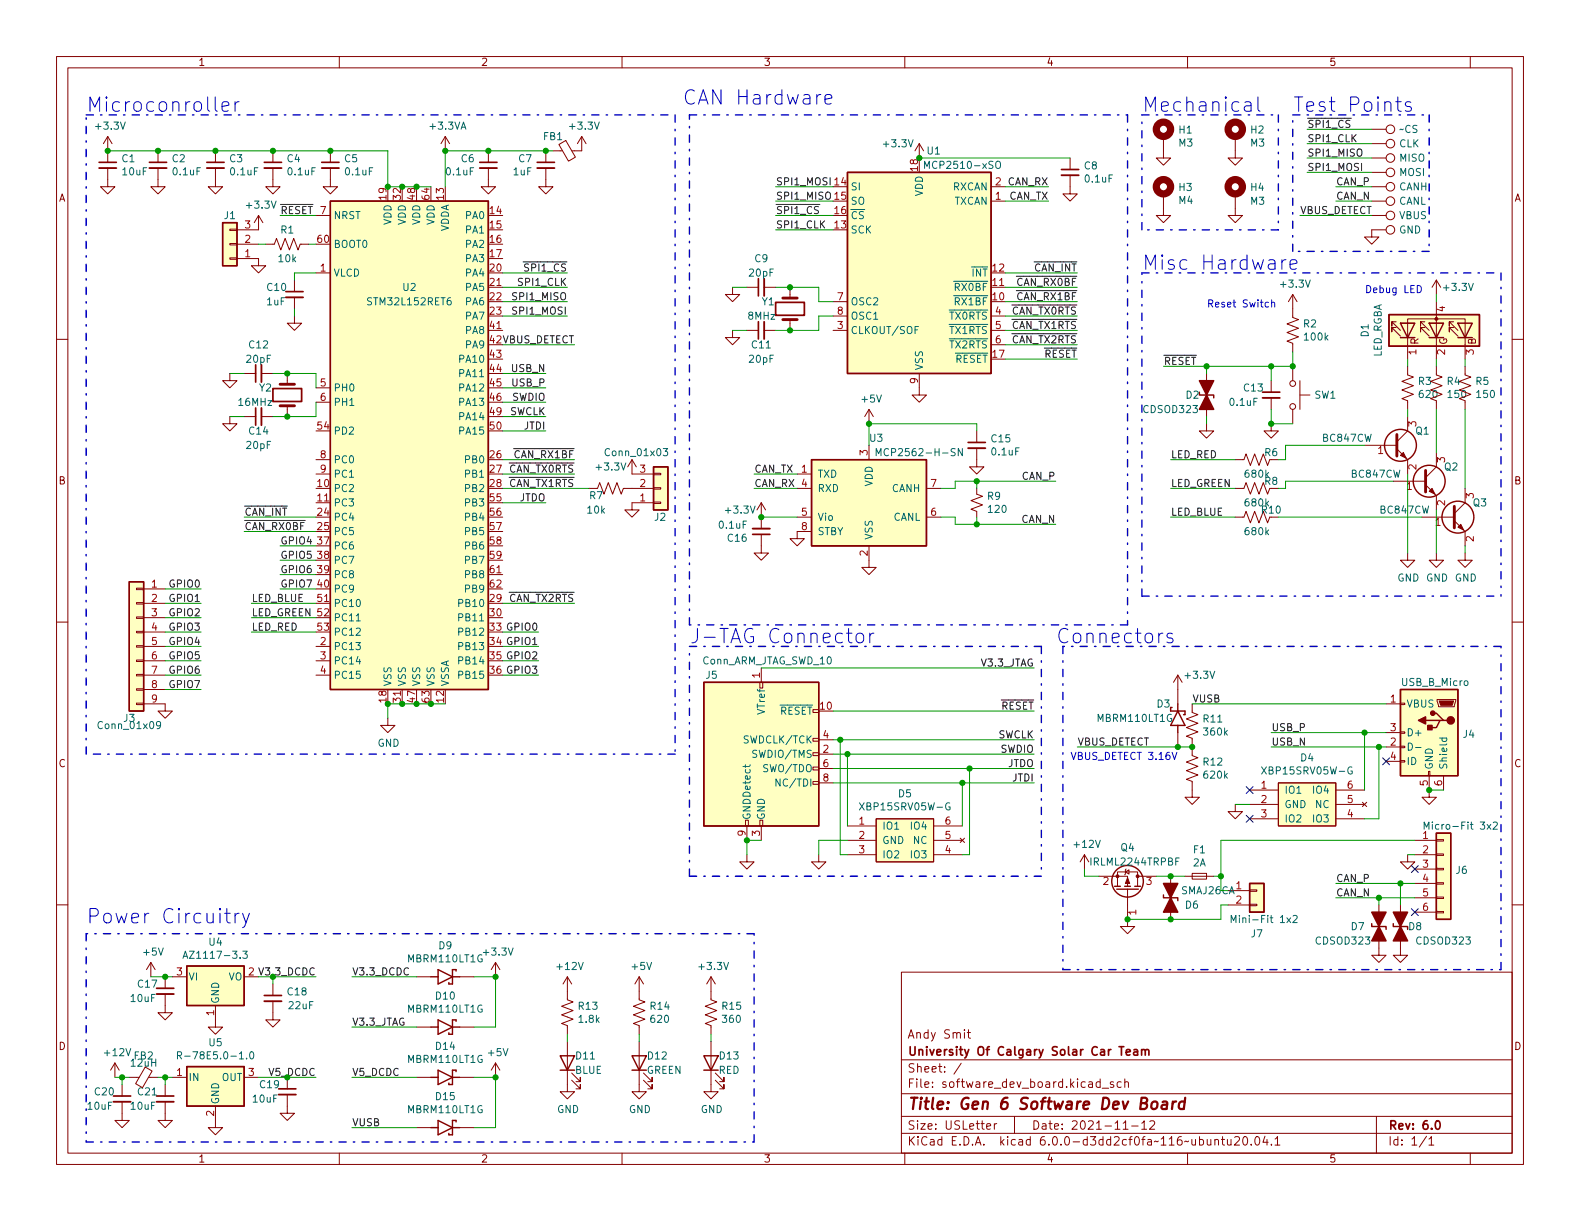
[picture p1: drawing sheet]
<svg xmlns="http://www.w3.org/2000/svg" width="279mm" height="216mm" viewBox="0 0 279 216" stroke-linecap="round" stroke-linejoin="round" font-family="sans-serif">
<defs><g id="words">
<g font-size="3.5" fill="#0000c2">
<text x="15.2" y="19.8">Microconroller</text>
<text x="120.6" y="18.5">CAN Hardware</text>
<text x="201.9" y="19.8">Mechanical</text>
<text x="228.6" y="19.8">Test Points</text>
<text x="201.9" y="47.7">Misc Hardware</text>
<text x="121.9" y="113.8">J-TAG Connector</text>
<text x="186.7" y="113.8">Connectors</text>
<text x="15.2" y="163.3">Power Circuitry</text>
</g>
<text font-size="2.8" fill="#840000" x="160.4" y="196.2">Title: Gen 6 Software Dev Board</text>
<g font-size="2.1" fill="#840000">
<text x="160.4" y="183.6">Andy Smit</text>
<text x="160.4" y="189.7">Sheet: /</text>
<text x="160.4" y="186.7">University Of Calgary Solar Car Team</text>
<text x="160.4" y="192.4">File: software_dev_board.kicad_sch</text>
<text x="160.4" y="202.5">KiCad E.D.A. kicad 6.0.0-d3dd2cf0fa~116~ubuntu20.04.1</text>
<text x="160.4" y="199.7">Size: USLetter</text>
<text x="182.4" y="199.7">Date: 2021-11-12</text>
<text x="245.4" y="199.7">Rev: 6.0</text>
<text x="245.4" y="202.5">Id: 1/1</text>
</g>
<g font-size="1.8" fill="#840000">
<text x="35" y="11.6">1</text>
<text x="85" y="11.6">2</text>
<text x="135" y="11.6">3</text>
<text x="185" y="11.6">4</text>
<text x="235" y="11.6">5</text>
<text x="10.3" y="35.6">A</text>
<text x="267.7" y="35.6">A</text>
<text x="250.8" y="61" transform="rotate(-90 250.8 61)">R</text>
<text x="255.9" y="61" transform="rotate(-90 255.9 61)">G</text>
<text x="261" y="61" transform="rotate(-90 261 61)">B</text>
<text x="10.3" y="85.7">B</text>
<text x="267.7" y="85.7">B</text>
<text x="10.3" y="135.6">C</text>
<text x="267.7" y="135.6">C</text>
<text x="10.3" y="185.7">D</text>
<text x="267.7" y="185.7">D</text>
<text x="35" y="205.6">1</text>
<text x="85" y="205.6">2</text>
<text x="135" y="205.6">3</text>
<text x="185" y="205.6">4</text>
<text x="235" y="205.6">5</text>
</g>
<g font-size="1.8" fill="#006464">
<text x="17.1" y="22.9">+3.3V</text>
<text x="76.1" y="22.9">+3.3VA</text>
<text x="100.9" y="22.9">+3.3V</text>
<text x="208.5" y="23.6">H1</text>
<text x="221.2" y="23.6">H2</text>
<text x="247.9" y="23.5">~CS</text>
<text x="21.6" y="28.7">C1</text>
<text x="30.5" y="28.7">C2</text>
<text x="40.6" y="28.7">C3</text>
<text x="50.8" y="28.7">C4</text>
<text x="60.9" y="28.7">C5</text>
<text x="81.6" y="28.7">C6</text>
<text x="91.7" y="28.7">C7</text>
<text x="96.1" y="24.8">FB1</text>
<text x="156.4" y="26">+3.3V</text>
<text x="164" y="27.3">U1</text>
<text x="164.2" y="29.8">MCP2510-xSO</text>
<text x="191.8" y="29.9">C8</text>
<text x="208.5" y="25.9">M3</text>
<text x="221.2" y="25.9">M3</text>
<text x="247.4" y="26">CLK</text>
<text x="247.5" y="28.6">MISO</text>
<text x="21.7" y="31">10uF</text>
<text x="30.7" y="31">0.1uF</text>
<text x="40.8" y="31">0.1uF</text>
<text x="51" y="31">0.1uF</text>
<text x="61.2" y="31">0.1uF</text>
<text x="79" y="31">0.1uF</text>
<text x="90.8" y="31">1uF</text>
<text x="150.4" y="33.7">SI</text>
<text x="163.2" y="34.7" transform="rotate(-90 163.2 34.7)">VDD</text>
<text x="168.5" y="33.7">RXCAN</text>
<text x="192" y="32.3">0.1uF</text>
<text x="208.5" y="33.8">H3</text>
<text x="221.2" y="33.8">H4</text>
<text x="247.4" y="33.7">CANH</text>
<text x="247.5" y="31.1">MOSI</text>
<text x="39.7" y="38.7">J1</text>
<text x="43.8" y="36.9">+3.3V</text>
<text x="49.7" y="41.3">R1</text>
<text x="58.9" y="38.7">NRST</text>
<text x="69.2" y="39.8" transform="rotate(-90 69.2 39.8)">VDD</text>
<text x="71.8" y="39.8" transform="rotate(-90 71.8 39.8)">VDD</text>
<text x="74.3" y="39.8" transform="rotate(-90 74.3 39.8)">VDD</text>
<text x="76.8" y="39.8" transform="rotate(-90 76.8 39.8)">VDD</text>
<text x="79.4" y="41.1" transform="rotate(-90 79.4 41.1)">VDDA</text>
<text x="82.4" y="38.7">PA0</text>
<text x="82.4" y="41.3">PA1</text>
<text x="150.4" y="41.3">SCK</text>
<text x="150.4" y="36.2">SO</text>
<text x="150.4" y="38.7">~{CS}</text>
<text x="168.7" y="36.2">TXCAN</text>
<text x="208.5" y="36.1">M4</text>
<text x="221.2" y="36.2">M3</text>
<text x="247.3" y="36.2">CANL</text>
<text x="247.4" y="41.3">GND</text>
<text x="247.4" y="38.7">VBUS</text>
<text x="49.3" y="46.4">10k</text>
<text x="58.9" y="43.8">BOOT0</text>
<text x="82.4" y="43.8">PA2</text>
<text x="82.4" y="46.4">PA3</text>
<text x="133.5" y="46.4">C9</text>
<text x="47.2" y="54">1uF</text>
<text x="47.3" y="51.4">C10</text>
<text x="58.9" y="48.9">VLCD</text>
<text x="65.3" y="54">STM32L152RET6</text>
<text x="71.3" y="51.4">U2</text>
<text x="82.4" y="48.9">PA4</text>
<text x="82.4" y="51.4">PA5</text>
<text x="82.4" y="54">PA6</text>
<text x="132.6" y="48.9">20pF</text>
<text x="134.8" y="54">Y1</text>
<text x="150.4" y="54">OSC2</text>
<text x="167.6" y="54">~{RX1BF}</text>
<text x="167.6" y="51.4">~{RX0BF}</text>
<text x="170.5" y="48.9">~{INT}</text>
<text x="226.6" y="50.9">+3.3V</text>
<text x="255.5" y="51.4">+3.3V</text>
<text x="82.4" y="56.5">PA7</text>
<text x="82.4" y="59.1">PA8</text>
<text x="132.4" y="56.5">8MHz</text>
<text x="150.4" y="59.1">CLKOUT/SOF</text>
<text x="150.4" y="56.5">OSC1</text>
<text x="166.6" y="56.5">~{TX0RTS}</text>
<text x="166.6" y="59.1">~{TX1RTS}</text>
<text x="230.5" y="57.9">R2</text>
<text x="242" y="59.6" transform="rotate(-90 242 59.6)">D1</text>
<text x="43.7" y="64.1">20pF</text>
<text x="44.1" y="61.6">C12</text>
<text x="81.4" y="64.1">PA10</text>
<text x="82.4" y="61.6">PA9</text>
<text x="132.6" y="64.1">20pF</text>
<text x="133" y="61.6">C11</text>
<text x="163.2" y="65.5" transform="rotate(-90 163.2 65.5)">VSS</text>
<text x="166.6" y="61.6">~{TX2RTS}</text>
<text x="167.5" y="64.1">~{RESET}</text>
<text x="230.8" y="60.2">100k</text>
<text x="244.3" y="63.3" transform="rotate(-90 244.3 63.3)">LED_RGBA</text>
<text x="42.3" y="71.8">16MHz</text>
<text x="45.9" y="69.2">Y2</text>
<text x="58.9" y="69.2">PH0</text>
<text x="58.9" y="71.8">PH1</text>
<text x="81.4" y="66.7">PA11</text>
<text x="81.4" y="69.2">PA12</text>
<text x="81.4" y="71.8">PA13</text>
<text x="152.5" y="71.2">+5V</text>
<text x="209.7" y="70.5">D2</text>
<text x="217.6" y="71.8">0.1uF</text>
<text x="220" y="69.2">C13</text>
<text x="232.5" y="70.5">SW1</text>
<text x="250.8" y="68">R3</text>
<text x="251.1" y="70.4">620</text>
<text x="255.9" y="68">R4</text>
<text x="256.1" y="70.4">150</text>
<text x="261" y="68">R5</text>
<text x="261.2" y="70.4">150</text>
<text x="44.1" y="76.8">C14</text>
<text x="58.9" y="76.8">PD2</text>
<text x="81.4" y="74.3">PA14</text>
<text x="81.4" y="76.8">PA15</text>
<text x="202.3" y="73">CDSOD323</text>
<text x="250.4" y="76.8">Q1</text>
<text x="43.7" y="79.4">20pF</text>
<text x="58.9" y="81.9">PC0</text>
<text x="82.4" y="81.9">PB0</text>
<text x="105.6" y="83.2">+3.3V</text>
<text x="107.3" y="80.6">Conn_01x03</text>
<text x="153.8" y="78.1">U3</text>
<text x="156.2" y="80.6">MCP2562-H-SN</text>
<text x="175.4" y="78.2">C15</text>
<text x="175.5" y="80.5">0.1uF</text>
<text x="223.7" y="80.6">R6</text>
<text x="234" y="78.1">BC847CW</text>
<text x="255.4" y="83.2">Q2</text>
<text x="58.9" y="87">PC2</text>
<text x="58.9" y="89.5">PC3</text>
<text x="58.9" y="84.5">PC1</text>
<text x="82.4" y="84.5">PB1</text>
<text x="82.4" y="87">PB2</text>
<text x="82.4" y="89.5">PB3</text>
<text x="104.3" y="88.3">R7</text>
<text x="144.5" y="84.5">TXD</text>
<text x="144.5" y="87">RXD</text>
<text x="154.3" y="86" transform="rotate(-90 154.3 86)">VDD</text>
<text x="157.7" y="87">CANH</text>
<text x="174.6" y="88.4">R9</text>
<text x="220.3" y="89.5">680k</text>
<text x="220.3" y="84.5">680k</text>
<text x="223.7" y="85.7">R8</text>
<text x="239.1" y="84.5">BC847CW</text>
<text x="260.5" y="89.5">Q3</text>
<text x="58.9" y="92.1">PC4</text>
<text x="58.9" y="94.6">PC5</text>
<text x="82.4" y="92.1">PB4</text>
<text x="82.4" y="94.6">PB5</text>
<text x="103.9" y="90.8">10k</text>
<text x="115.8" y="92.1">J2</text>
<text x="127.3" y="93.5">0.1uF</text>
<text x="128.5" y="90.8">+3.3V</text>
<text x="128.7" y="95.8">C16</text>
<text x="144.5" y="92.1">Vio</text>
<text x="144.5" y="94.6">STBY</text>
<text x="154.3" y="95.5" transform="rotate(-90 154.3 95.5)">VSS</text>
<text x="157.9" y="92.1">CANL</text>
<text x="174.9" y="90.7">120</text>
<text x="220.3" y="94.6">680k</text>
<text x="223.2" y="90.8">R10</text>
<text x="244.1" y="90.8">BC847CW</text>
<text x="58.9" y="97.2">PC6</text>
<text x="58.9" y="99.7">PC7</text>
<text x="82.4" y="97.2">PB6</text>
<text x="82.4" y="99.7">PB7</text>
<text x="58.9" y="102.2">PC8</text>
<text x="58.9" y="104.8">PC9</text>
<text x="58.9" y="107.3">PC10</text>
<text x="81.4" y="107.3">PB10</text>
<text x="82.4" y="102.2">PB8</text>
<text x="82.4" y="104.8">PB9</text>
<text x="247.1" y="102.8">GND GND GND</text>
<text x="58.9" y="109.9">PC11</text>
<text x="58.9" y="112.4">PC12</text>
<text x="81.4" y="109.9">PB11</text>
<text x="81.4" y="112.4">PB12</text>
<text x="58.9" y="114.9">PC13</text>
<text x="58.9" y="117.5">PC14</text>
<text x="81.4" y="114.9">PB13</text>
<text x="81.4" y="117.5">PB14</text>
<text x="124.1" y="117.5">Conn_ARM_JTAG_SWD_10</text>
<text x="58.9" y="120">PC15</text>
<text x="69.2" y="121.4" transform="rotate(-90 69.2 121.4)">VSS</text>
<text x="71.8" y="121.4" transform="rotate(-90 71.8 121.4)">VSS</text>
<text x="74.3" y="121.4" transform="rotate(-90 74.3 121.4)">VSS</text>
<text x="76.8" y="121.4" transform="rotate(-90 76.8 121.4)">VSS</text>
<text x="79.4" y="121.4" transform="rotate(-90 79.4 121.4)">VSSA</text>
<text x="81.4" y="120">PB15</text>
<text x="124.8" y="120">J5</text>
<text x="204.6" y="125.1">D3</text>
<text x="209.8" y="120">+3.3V</text>
<text x="247.9" y="121.3">USB_B_Micro</text>
<text x="248.7" y="125.1">VBUS</text>
<text x="17.7" y="128.9">Conn_01x09</text>
<text x="21.9" y="127.6">J3</text>
<text x="131.9" y="131.4">SWDCLK/TCK</text>
<text x="135.3" y="126.2" transform="rotate(-90 135.3 126.2)">VTref</text>
<text x="136.5" y="126.4">~{RESET}</text>
<text x="194.2" y="127.6">MBRM110LT1G</text>
<text x="212.8" y="127.7">R11</text>
<text x="213" y="130">360k</text>
<text x="248.7" y="130.2">D+</text>
<text x="258.8" y="130.5">J4</text>
<text x="66.7" y="132">GND</text>
<text x="133.5" y="134">SWDIO/TMS</text>
<text x="135.3" y="136.5">SWO/TDO</text>
<text x="212.8" y="135.4">R12</text>
<text x="213" y="137.7">620k</text>
<text x="223.7" y="136.9">XBP15SRV05W-G</text>
<text x="230" y="134.6">D4</text>
<text x="248.7" y="135.3">ID</text>
<text x="253.4" y="136.1" transform="rotate(-90 253.4 136.1)">GND</text>
<text x="255.9" y="136.1" transform="rotate(-90 255.9 136.1)">Shield</text>
<text x="137.9" y="139.1">NC/TDI</text>
<text x="152.6" y="143.3">XBP15SRV05W-G</text>
<text x="158.9" y="141">D5</text>
<text x="227.1" y="140.3">IO1</text>
<text x="227.1" y="142.9">GND</text>
<text x="232.4" y="140.3">IO4</text>
<text x="232.6" y="142.9">NC</text>
<text x="132.7" y="145" transform="rotate(-90 132.7 145)">GNDDetect</text>
<text x="135.3" y="145" transform="rotate(-90 135.3 145)">GND</text>
<text x="156" y="146.7">IO1</text>
<text x="156" y="149.2">GND</text>
<text x="161.2" y="146.7">IO4</text>
<text x="161.5" y="149.2">NC</text>
<text x="190.1" y="149.9">+12V</text>
<text x="227.1" y="145.4">IO2</text>
<text x="232.4" y="145.4">IO3</text>
<text x="252.8" y="146.7">Micro-Fit 3x2</text>
<text x="156" y="151.8">IO2</text>
<text x="161.2" y="151.8">IO3</text>
<text x="193" y="153">IRLML2244TRPBF</text>
<text x="198.2" y="150.5">Q4</text>
<text x="211" y="153.2">2A</text>
<text x="211.1" y="150.9">F1</text>
<text x="257.5" y="154.5">J6</text>
<text x="209.6" y="160.7">D6</text>
<text x="37" y="167.2">U4</text>
<text x="77.6" y="167.8">D9</text>
<text x="218.7" y="163.2">Mini-Fit 1x2</text>
<text x="221.3" y="165.7">J7</text>
<text x="232.8" y="167">CDSOD323</text>
<text x="238.9" y="164.5">D7</text>
<text x="249.1" y="164.5">D8</text>
<text x="250.6" y="167">CDSOD323</text>
<text x="25.5" y="169">+5V</text>
<text x="33.3" y="173.4">VI</text>
<text x="33.4" y="169.5">AZ1117-3.3</text>
<text x="40.4" y="173.4">VO</text>
<text x="72.3" y="170.2">MBRM110LT1G</text>
<text x="85.7" y="169">+3.3V</text>
<text x="98.6" y="171.5">+12V</text>
<text x="111.8" y="171.5">+5V</text>
<text x="123.8" y="171.5">+3.3V</text>
<text x="23.2" y="177.2">10uF</text>
<text x="24.4" y="174.6">C17</text>
<text x="38.7" y="177.5" transform="rotate(-90 38.7 177.5)">GND</text>
<text x="50.9" y="176">C18</text>
<text x="51.1" y="178.4">22uF</text>
<text x="72.3" y="179">MBRM110LT1G</text>
<text x="77.1" y="176.7">D10</text>
<text x="102.4" y="178.5">R13</text>
<text x="115.1" y="178.5">R14</text>
<text x="127.8" y="178.5">R15</text>
<text x="37" y="185">U5</text>
<text x="77.1" y="185.6">D14</text>
<text x="102.4" y="180.8">1.8k</text>
<text x="115.2" y="180.8">620</text>
<text x="127.9" y="180.8">360</text>
<text x="18.6" y="186.7">+12V</text>
<text x="23.2" y="188.6">12uH</text>
<text x="23.7" y="187.3">FB2</text>
<text x="32.8" y="187.3">R-78E5.0-1.0</text>
<text x="33.3" y="191.1">IN</text>
<text x="39.2" y="191.1">OUT</text>
<text x="72.3" y="187.9">MBRM110LT1G</text>
<text x="86.4" y="186.7">+5V</text>
<text x="101.7" y="189.9">BLUE</text>
<text x="101.9" y="187.3">D11</text>
<text x="114.3" y="189.9">GREEN</text>
<text x="114.6" y="187.3">D12</text>
<text x="127.1" y="189.9">RED</text>
<text x="127.3" y="187.3">D13</text>
<text x="15.6" y="196.2">10uF</text>
<text x="16.8" y="193.7">C20</text>
<text x="23.2" y="196.2">10uF</text>
<text x="24.4" y="193.7">C21</text>
<text x="38.7" y="195.3" transform="rotate(-90 38.7 195.3)">GND</text>
<text x="44.8" y="194.9">10uF</text>
<text x="46" y="192.4">C19</text>
<text x="72.3" y="196.8">MBRM110LT1G</text>
<text x="77.1" y="194.5">D15</text>
<text x="98.5" y="196.8">GND</text>
<text x="111.2" y="196.8">GND</text>
<text x="123.9" y="196.8">GND</text>
</g>
<g font-size="1.8" fill="#0f0f0f">
<text x="231.1" y="22.6">~{SPI1_CS}</text>
<text x="231.1" y="25.1">SPI1_CLK</text>
<text x="231.1" y="27.7">SPI1_MISO</text>
<text x="137.2" y="32.8">SPI1_MOSI 14</text>
<text x="137.2" y="35.3">SPI1_MISO 15</text>
<text x="176" y="32.8">2 CAN_RX</text>
<text x="178.3" y="35.3">CAN_TX</text>
<text x="231.1" y="30.2">SPI1_MOSI</text>
<text x="236.2" y="32.8">CAN_P</text>
<text x="236.2" y="35.3">CAN_N</text>
<text x="49.5" y="37.8">~{RESET}</text>
<text x="137.2" y="37.8">~{SPI1_CS} 16</text>
<text x="137.2" y="40.4">SPI1_CLK</text>
<text x="229.9" y="37.8">VBUS_DETECT</text>
<text x="91.7" y="48">~{SPI1_CS}</text>
<text x="181.5" y="48">~{CAN_INT}</text>
<text x="91" y="53.1">SPI1_MISO</text>
<text x="91.9" y="50.5">SPI1_CLK</text>
<text x="175.5" y="53.1">10 ~{CAN_RX1BF}</text>
<text x="175.5" y="50.5">11 ~{CAN_RX0BF}</text>
<text x="91" y="55.6">SPI1_MOSI</text>
<text x="176" y="55.6">4 ~{CAN_TX0RTS}</text>
<text x="176" y="58.2">5 ~{CAN_TX1RTS}</text>
<text x="86.6" y="60.7">42VBUS_DETECT</text>
<text x="90.5" y="65.8">USB_N</text>
<text x="176" y="60.7">6 ~{CAN_TX2RTS}</text>
<text x="183.2" y="63.2">~{RESET}</text>
<text x="90.5" y="70.9">SWDIO</text>
<text x="90.6" y="68.3">USB_P</text>
<text x="90" y="73.4">SWCLK</text>
<text x="92.7" y="75.9">JTDI</text>
<text x="86.6" y="81">26 ~{CAN_RX1BF}</text>
<text x="86.6" y="83.6">27~{CAN_TX0RTS}</text>
<text x="133.3" y="83.6">CAN_TX</text>
<text x="207" y="81">LED_RED</text>
<text x="86.6" y="86.1">28~{CAN_TX1RTS}</text>
<text x="91.8" y="88.6">JTDO</text>
<text x="133.3" y="86.1">CAN_RX 4</text>
<text x="180.7" y="84.8">CAN_P</text>
<text x="207" y="86.1">LED_GREEN</text>
<text x="43.2" y="93.7">~{CAN_RX0BF} 25</text>
<text x="43.2" y="91.2">~{CAN_INT}</text>
<text x="180.6" y="92.4">CAN_N</text>
<text x="207" y="91.2">LED_BLUE</text>
<text x="49.5" y="96.3">GPIO4</text>
<text x="49.5" y="101.3">GPIO6</text>
<text x="49.5" y="98.8">GPIO5</text>
<text x="30.2" y="106.4">GPIO1</text>
<text x="30.2" y="103.9">GPIO0</text>
<text x="44.4" y="106.4">LED_BLUE</text>
<text x="49.5" y="103.9">GPIO7</text>
<text x="86.6" y="106.4">29~{CAN_TX2RTS}</text>
<text x="30.2" y="109">GPIO2</text>
<text x="30.2" y="111.5">GPIO3</text>
<text x="44.4" y="109">LED_GREEN 52</text>
<text x="44.4" y="111.5">LED_RED</text>
<text x="86.6" y="111.5">33 GPIO0</text>
<text x="30.2" y="119.1">GPIO6</text>
<text x="30.2" y="116.6">GPIO5</text>
<text x="30.2" y="114">GPIO4</text>
<text x="86.6" y="114">34 GPIO1</text>
<text x="86.6" y="116.6">35 GPIO2</text>
<text x="86.6" y="119.1">36 GPIO3</text>
<text x="173.5" y="117.8">V3.3_JTAG</text>
<text x="30.2" y="121.7">GPIO7</text>
<text x="175.6" y="125.5">~{RESET}</text>
<text x="210.8" y="124.2">VUSB</text>
<text x="176.4" y="130.5">SWCLK</text>
<text x="190.5" y="131.8">VBUS_DETECT</text>
<text x="224.8" y="131.8">USB_N</text>
<text x="224.8" y="129.3">USB_P</text>
<text x="176.9" y="133.1">SWDIO</text>
<text x="178.2" y="135.6">JTDO</text>
<text x="179" y="138.2">JTDI</text>
<text x="236.2" y="155.9">CAN_P</text>
<text x="236.2" y="158.5">CAN_N</text>
<text x="62.2" y="172.5">V3.3_DCDC</text>
<text x="62.2" y="181.3">V3.3_JTAG</text>
<text x="62.2" y="190.2">V5_DCDC</text>
<text x="62.2" y="199.1">VUSB</text>
</g>
<g font-size="1.8" fill="#a90000">
<text x="68.3" y="35.3" transform="rotate(-90 68.3 35.3)">19</text>
<text x="70.9" y="35.3" transform="rotate(-90 70.9 35.3)">32</text>
<text x="73.4" y="35.3" transform="rotate(-90 73.4 35.3)">48</text>
<text x="75.9" y="35.3" transform="rotate(-90 75.9 35.3)">64</text>
<text x="78.5" y="35.3" transform="rotate(-90 78.5 35.3)">13</text>
<text x="162.3" y="30.2" transform="rotate(-90 162.3 30.2)">18</text>
<text x="176" y="35.3">1</text>
<text x="43.3" y="40.4">3</text>
<text x="56.7" y="37.8">7</text>
<text x="86.6" y="37.8">14</text>
<text x="86.6" y="40.4">15</text>
<text x="147.6" y="40.4">13</text>
<text x="43.3" y="45.5">1</text>
<text x="43.3" y="42.9">2</text>
<text x="56.2" y="42.9">60</text>
<text x="86.6" y="42.9">16</text>
<text x="86.6" y="45.5">17</text>
<text x="56.7" y="48">1</text>
<text x="86.6" y="48">20</text>
<text x="86.6" y="50.5">21</text>
<text x="86.6" y="53.1">22</text>
<text x="148.1" y="53.1">7</text>
<text x="175.5" y="48">12</text>
<text x="86.6" y="55.6">23</text>
<text x="86.6" y="58.2">41</text>
<text x="148.1" y="58.2">3</text>
<text x="148.1" y="55.6">8</text>
<text x="255.5" y="55.1" transform="rotate(-90 255.5 55.1)">4</text>
<text x="86.6" y="63.2">43</text>
<text x="86.6" y="65.8">44</text>
<text x="175.5" y="63.2">17</text>
<text x="250.4" y="62.7" transform="rotate(-90 250.4 62.7)">1</text>
<text x="255.5" y="62.7" transform="rotate(-90 255.5 62.7)">2</text>
<text x="260.6" y="62.7" transform="rotate(-90 260.6 62.7)">3</text>
<text x="56.7" y="68.3">5</text>
<text x="56.7" y="70.9">6</text>
<text x="86.6" y="68.3">45</text>
<text x="86.6" y="70.9">46</text>
<text x="162.3" y="67.8" transform="rotate(-90 162.3 67.8)">9</text>
<text x="56.2" y="75.9">54</text>
<text x="86.6" y="73.4">49</text>
<text x="86.6" y="75.9">50</text>
<text x="250.4" y="75.4" transform="rotate(-90 250.4 75.4)">3</text>
<text x="56.7" y="81">8</text>
<text x="56.7" y="83.6">9</text>
<text x="113.2" y="83.6">3</text>
<text x="141.7" y="83.6">1</text>
<text x="153.4" y="80.5" transform="rotate(-90 153.4 80.5)">3</text>
<text x="243.7" y="80.3">1</text>
<text x="250.4" y="83" transform="rotate(-90 250.4 83)">2</text>
<text x="255.5" y="81.8" transform="rotate(-90 255.5 81.8)">3</text>
<text x="56.2" y="86.1">10</text>
<text x="56.2" y="88.6">11</text>
<text x="86.6" y="88.6">55</text>
<text x="113.2" y="88.6">1</text>
<text x="113.2" y="86.1">2</text>
<text x="164.6" y="86.1">7</text>
<text x="248.7" y="86.6">1</text>
<text x="255.5" y="89.4" transform="rotate(-90 255.5 89.4)">2</text>
<text x="260.6" y="88.1" transform="rotate(-90 260.6 88.1)">3</text>
<text x="56.2" y="91.2">24</text>
<text x="86.6" y="91.2">56</text>
<text x="86.6" y="93.7">57</text>
<text x="141.7" y="91.2">5</text>
<text x="141.7" y="93.7">8</text>
<text x="164.6" y="91.2">6</text>
<text x="253.8" y="93">1</text>
<text x="260.6" y="95.7" transform="rotate(-90 260.6 95.7)">2</text>
<text x="56.2" y="96.3">37</text>
<text x="56.2" y="98.8">38</text>
<text x="56.2" y="101.3">39</text>
<text x="86.6" y="96.3">58</text>
<text x="86.6" y="98.8">59</text>
<text x="86.6" y="101.3">61</text>
<text x="153.4" y="98.3" transform="rotate(-90 153.4 98.3)">2</text>
<text x="26.8" y="103.9">1</text>
<text x="26.8" y="106.4">2</text>
<text x="56.2" y="103.9">40</text>
<text x="56.2" y="106.4">51</text>
<text x="86.6" y="103.9">62</text>
<text x="26.8" y="109">3</text>
<text x="26.8" y="111.5">4</text>
<text x="56.2" y="111.5">53</text>
<text x="86.6" y="109">30</text>
<text x="26.8" y="114">5</text>
<text x="26.8" y="116.6">6</text>
<text x="26.8" y="119.1">7</text>
<text x="56.7" y="114">2</text>
<text x="56.7" y="116.6">3</text>
<text x="56.7" y="119.1">4</text>
<text x="134.4" y="119.9" transform="rotate(-90 134.4 119.9)">1</text>
<text x="26.8" y="121.7">8</text>
<text x="26.8" y="124.2">9</text>
<text x="68.3" y="124.2" transform="rotate(-90 68.3 124.2)">18</text>
<text x="70.9" y="124.2" transform="rotate(-90 70.9 124.2)">31</text>
<text x="73.4" y="124.2" transform="rotate(-90 73.4 124.2)">47</text>
<text x="75.9" y="124.2" transform="rotate(-90 75.9 124.2)">63</text>
<text x="78.5" y="124.2" transform="rotate(-90 78.5 124.2)">12</text>
<text x="145.1" y="125.5">10</text>
<text x="245.9" y="124.2">1</text>
<text x="145.6" y="130.6">4</text>
<text x="245.9" y="131.8">2</text>
<text x="245.9" y="129.3">3</text>
<text x="145.6" y="133.1">2</text>
<text x="145.6" y="135.6">6</text>
<text x="245.9" y="134.4">4</text>
<text x="145.6" y="138.2">8</text>
<text x="223" y="139.4">1</text>
<text x="223" y="142">2</text>
<text x="238.3" y="142">5</text>
<text x="238.3" y="139.4">6</text>
<text x="252.5" y="138.9" transform="rotate(-90 252.5 138.9)">5</text>
<text x="255" y="138.9" transform="rotate(-90 255 138.9)">6</text>
<text x="131.8" y="147.8" transform="rotate(-90 131.8 147.8)">9</text>
<text x="134.4" y="147.8" transform="rotate(-90 134.4 147.8)">3</text>
<text x="151.9" y="145.8">1</text>
<text x="151.9" y="148.3">2</text>
<text x="167.1" y="148.3">5</text>
<text x="167.1" y="145.8">6</text>
<text x="223" y="144.5">3</text>
<text x="238.3" y="144.5">4</text>
<text x="251.6" y="148.3">1</text>
<text x="151.9" y="150.9">3</text>
<text x="167.1" y="150.9">4</text>
<text x="251.6" y="150.9">2</text>
<text x="251.6" y="153.4">3</text>
<text x="251.6" y="156">4</text>
<text x="195.1" y="156.5">2</text>
<text x="200.9" y="161.8" transform="rotate(-90 200.9 161.8)">1</text>
<text x="202.7" y="156.5">3</text>
<text x="218.6" y="157.2">1</text>
<text x="218.6" y="159.8">2</text>
<text x="251.6" y="158.5">5</text>
<text x="251.6" y="161">6</text>
<text x="31.3" y="172.5">3</text>
<text x="37.8" y="179.6" transform="rotate(-90 37.8 179.6)">1</text>
<text x="31.3" y="190.2">1</text>
<text x="44" y="190.2">3</text>
<text x="37.8" y="197.3" transform="rotate(-90 37.8 197.3)">2</text>
</g>
<g font-size="1.8" fill="#0000c2">
<text x="241.3" y="51.8">Debug LED</text>
<text x="213.4" y="54.3">Reset Switch</text>
<text x="189.2" y="134.4">VBUS_DETECT 3.16V</text>
</g>
<g font-size="1.8" fill="#009600">
<text x="205.7" y="64.5">~{RESET}</text>
<text x="208.9" y="158.1">SMAJ26CA</text>
<text x="44" y="172.5">2 V3.3_DCDC</text>
<text x="47.6" y="190.2">V5_DCDC</text>
</g>
</g></defs>
<g fill="none" stroke="#840000" stroke-width=".18">
<path d="M10 10h259.4v195.9h-259.4zM12 12h255.4v191.9h-255.4zM60 10v2M110 10v2M160 10v2M210 10v2M260 10v2M19 29.7v3.3h1.3l-1.3 1.3-1.2-1.3h1.2M19 24.1l-.7 1.3M19 24.1v4.6M19 24.1l.8 1.3M27.9 29.7v3.3h1.3l-1.3 1.3-1.2-1.3h1.2"/>
<path d="M27.9 26.7v2M38.1 29.7v3.3h1.3l-1.3 1.3-1.3-1.3h1.3M38.1 26.7v2M45.7 38.1v2.5h-3.8M45.7 38.1l-.7 1.3M45.7 38.1l.8 1.3M48.3 29.7v3.3h1.2l-1.2 1.3-1.3-1.3h1.3M48.3 26.7v2M55.9 38.1h2.5M58.4 29.7v3.3h1.3l-1.3 1.3-1.3-1.3h1.3M58.4 26.7v2M78.7 24.1l-.7 1.3"/>
<path d="M78.7 24.1v2.6M78.7 24.1l.8 1.3M86.4 29.7v3.3h-1.3l1.3 1.3 1.2-1.3h-1.2M86.4 26.7v2M96.5 29.7v3.3h-1.3l1.3 1.3 1.3-1.3h-1.3M96.5 26.7v2M97.8 26.7h1.6M98.8 25.6l1.3-.8 1.7 3-1.3 .7zM102.9 24.1l-.8 1.3M102.9 24.1v2.6h-1.8M102.9 24.1l.7 1.3M162.6 25.4l-.8 1.3"/>
<path d="M162.6 25.4v2.5M162.6 25.4l.7 1.3M175.3 35.6h2.5M175.3 33h2.5M189.2 31v3.3h1.3l-1.3 1.3-1.2-1.3h1.2M189.2 27.9v2.1M205.7 34.3v3.8h1.3l-1.3 1.3-1.2-1.3h1.2M205.7 24.1v3.8h1.3l-1.3 1.3-1.2-1.3h1.2M218.4 34.3v3.8h1.3l-1.3 1.3-1.2-1.3h1.2M218.4 24.1v3.8h1.3l-1.3 1.3-1.2-1.3h1.2M242.6 25.4h2.5M242.6 22.9h2.5"/>
<path d="M242.6 35.6h2.5M242.6 33h2.5M242.6 38.1h2.5M242.6 27.9h2.5M242.6 30.5h2.5M10 60h2M40.6 40.5h1.3v.3h-1.3zM40.6 43.1h1.3v.2h-1.3zM40.6 45.6h1.3v.2h-1.3zM41.9 45.7h3.8v1.3h1.3l-1.3 1.3-1.3-1.3h1.3M41.9 43.2h3.8M47 43.2h1.5l.4-1 .8 2 .7-2 .8 2 .7-2 .8 2 .4-1h1.5"/>
<path d="M52.1 55.9v1.3h1.2l-1.2 1.2-1.3-1.2h1.3M52.1 49.5v2.1M52.1 52.6v2M55.9 48.3h2.5M86.4 58.4h2.5M86.4 50.8h2.5M129.5 58.4v1.3h1.3l-1.3 1.3-1.2-1.3h1.2M129.5 50.8v1.3h1.3l-1.3 1.2-1.2-1.2h1.2M132.1 58.4h2M132.1 50.8h2M135.1 58.4h2.1M135.1 50.8h2.1"/>
<path d="M139.7 50.8v1.9M139.7 56.5v1.9M147.3 58.4h2.6M147.3 55.9h2.6M147.3 53.3h2.6M175.3 58.4h2.5M175.3 55.9h2.5M228.6 52.1v4l1 .4-2 .8 2 .7-2 .8 2 .8-2 .7 1 .4v1.5M228.6 52.1l-.8 1.2M228.6 52.1l.8 1.2M245.1 40.6h-2.5v1.3h1.2l-1.2 1.3-1.3-1.3h1.3M246.9 57.9h-.8v.8v-.8l1.5 1.5"/>
<path d="M246.9 56.9h-.8v.8v-.8l1.5 1.5M247.6 57.2h2.6zM247.6 57.2h.1M247.6 59.7h2.6M252 57.9h-.8v.8v-.8l1.5 1.5M252 56.9h-.8v.8v-.8l1.5 1.5M252.7 57.2h2.6zM252.7 57.2h.1M252.7 59.7h2.6M254 49.5l-.8 1.3M254 49.5v2.6M254 53.3v6.4"/>
<path d="M254 49.5l.8 1.3M257 57.9h-.7v.8v-.8l1.5 1.5M257 56.9h-.7v.8v-.8l1.5 1.5M267.4 60h2M40.6 73.7v1.2h1.3l-1.3 1.3-1.2-1.3h1.2M40.6 66v1.3h1.3l-1.3 1.3-1.2-1.3h1.2M43.2 66h2M43.2 73.7h2M46.2 66h2.1M46.2 73.7h2.1M50.8 66v1.9M50.8 71.8v1.9"/>
<path d="M55.9 68.6h2.5M55.9 71.1h2.5M153.7 72.4l-.8 1.3M153.7 72.4v2.5M153.7 78.7v2.6M153.7 72.4l.7 1.3M162.6 66v3.9h1.2l-1.2 1.2-1.3-1.2h1.3M172.7 79.2v3.4h1.3l-1.3 1.2-1.3-1.2h1.3M172.7 76.2v2M175.3 61h2.5M213.4 74.9v1.3h1.2l-1.2 1.3-1.3-1.3h1.3M213.4 66v7.7"/>
<path d="M224.8 74.9v1.3h1.3l-1.3 1.3-1.3-1.3h1.3M224.8 67.3v2M224.8 70.4v2M228.6 64.8v2.5M228.6 72.4v2.5M229.9 69.9h1.7M229.9 67.3v5.1M241.3 78.7h5.7M247 79.4l1.9 1.9v2.5M248.9 64.8v1.5l1 .4-2 .7 2 .8-2 .8 2 .7-2 .8 1 .4v1.5M248.9 63.5v-7.1h10.2v7.1M248.9 73.7v2.5l-1.9 1.9"/>
<path d="M254 64.8v1.5l1 .4-2 .7 2 .8-2 .8 2 .7-2 .8 1 .4v1.5M254 61v2.5M259.1 64.8v1.5l1 .4-2 .7 2 .8-2 .8 2 .7-2 .8 1 .4v1.5M55.9 81.3h2.5M55.9 83.8h2.5M55.9 88.9h2.5M104.1 86.4h1.6l.3-1.1 .8 2.1 .8-2.1 .7 2.1 .8-2.1 .8 2.1 .3-1h5.4M111.8 81.3v2.5h3.8M111.8 81.3l-.8 1.3M111.8 81.3l.7 1.3M115.6 83.7h1.2v.2h-1.2zM115.6 86.2h1.2v.3h-1.2z"/>
<path d="M115.6 88.8h1.2v.2h-1.2zM115.6 88.9h-3.8v1.3h1.2l-1.2 1.2-1.3-1.2h1.3M134.6 94.5v3.3h1.3l-1.3 1.3-1.3-1.3h1.3M134.6 88.9v4.6M134.6 88.9l-.7 1.3M134.6 88.9l.8 1.3M141 91.4h2.5M141 86.4h2.5M141 83.8h2.5M143.5 94h-2.5v1.3h1.2l-1.2 1.2-1.3-1.2h1.3M153.7 96.5v3.8h1.2l-1.2 1.3-1.3-1.3h1.3M163.8 91.4h2.6"/>
<path d="M163.8 86.4h2.6M172.7 86.4v1l1 .4-2 .7 2 .8-2 .7 1 .4v1M218.4 91.4h1.6l.3-1 .8 2.1 .8-2.1 .7 2.1 .8-2.1 .8 2.1 .3-1.1M218.4 86.4h1.6l.3-1.1 .8 2.1 .8-2.1 .7 2.1 .8-2.1 .8 2.1 .3-1M218.4 81.3h1.6l.3-1 .8 2 .8-2 .7 2 .8-2 .8 2 .3-1M246.4 85.1h5.7M248.9 97.8v1.3h1.3l-1.3 1.2-1.3-1.2h1.3M251.5 91.4h5.7M252.1 85.7l1.9 1.9v2.6M254 97.8v1.3h1.3l-1.3 1.2-1.3-1.2h1.3M254 80v2.6l-1.9 1.9M257.2 92.1l1.9 1.9v2.5"/>
<path d="M259.1 97.8v1.3h1.2l-1.2 1.2-1.3-1.2h1.3M259.1 86.4v2.5l-1.9 1.9M10 110h2M24.1 119.3h1.3v.2h-1.3zM24.1 116.7h1.3v.3h-1.3zM24.1 114.2h1.3v.2h-1.3zM24.1 111.6h1.3v.3h-1.3zM24.1 109.1h1.3v.2h-1.3zM24.1 106.6h1.3v.2h-1.3zM24.1 104h1.3v.3h-1.3zM25.4 104.1h3.8M25.4 106.7h3.8"/>
<path d="M25.4 109.2h3.8M25.4 111.8h3.8M25.4 114.3h3.8M25.4 116.8h3.8M25.4 119.4h3.8M55.9 106.7h2.5M55.9 114.3h2.5M55.9 116.8h2.5M55.9 119.4h2.5M86.4 101.6h2.5M134.6 118.1v2.6M208.3 119.4l-.8 1.3"/>
<path d="M208.3 119.4v5.1M208.3 119.4l.7 1.3M267.4 110h2M24.1 124.3h1.3v.3h-1.3zM24.1 121.8h1.3v.2h-1.3zM25.4 124.5h3.8v1.2h1.3l-1.3 1.3-1.3-1.3h1.3M25.4 121.9h3.8M68.6 127v1.3h1.2l-1.2 1.2-1.3-1.2h1.3M71.1 121.9v2.6M134.4 120.7h.5v1h-.5zM143.8 130.6h1v.5h-1zM143.8 135.6h1v.5h-1z"/>
<path d="M143.8 133.1h1v.5h-1zM143.8 138.2h1v.5h-1zM144.8 133.4h2.5M144.8 130.8h2.5M144.8 135.9h2.5M144.8 138.4h2.5M208.3 129.5v2.6M210.8 124.5v1.5l1 .4-2 .7 2 .8-2 .8 2 .7-2 .8 1 .4v3l1 .4-2 .7 2 .8-2 .8 2 .7-2 .8 1 .4v2.8h1.3l-1.3 1.2-1.3-1.2h1.3M221 139.7h5.1M226.1 138.4h10.1v7.7h-10.1zM236.2 139.7h5.1M245.1 124.5h2.5"/>
<path d="M245.1 132.1h2.5M245.1 129.5h2.5M245.1 134.6h2.5M247.6 134.5h.8v.2h-.8zM247.6 132h.8v.2h-.8zM247.6 129.4h.8v.3h-.8zM247.6 124.3h.8v.3h-.8zM252.6 136.4h.3v.8h-.3zM252.7 137.2v3.8h1.3l-1.3 1.2-1.2-1.2h1.2M254.1 123.7h3.3v.3l-.2 1h-2.8zM255.3 137.2v2.5M10 160h2"/>
<path d="M131.8 145h.5v1.1h-.5zM132.1 151.1v1.3h1.2l-1.2 1.3-1.3-1.3h1.3M132.1 146.1v2.5M134.4 145h.5v1.1h-.5zM134.6 146.1v2.5M144.8 151.1v1.3h1.2l-1.2 1.3-1.3-1.3h1.3M149.9 148.6h5M149.9 151.1h5M149.9 146.1h5M154.9 144.8h10.2v7.6h-10.2zM165.1 148.6h5.1M165.1 151.1h5.1"/>
<path d="M165.1 146.1h5.1M169.8 148.2l.8 .8M170.6 148.2l-.8 .8M191.8 151.1l-.8 1.3M191.8 151.1v2.6M191.8 151.1l.7 1.3M194.3 154.9h5.1v1.8M197.6 156.7v-2.5h3.6v2.5M199 154.2l.6-.4v.8zM199.1 153.7l-.1 .1v.8l-.1 .1M199.4 157.2v6.6h1.3l-1.3 1.3-1.3-1.3h1.3M201.2 154.9h3.3"/>
<path d="M207 154.9v7.7M209.5 154.9h5.1M210.8 154.4h2.6v1h-2.6zM217.2 157.5h3.8M218.4 142.2v1.3h1.3l-1.3 1.3-1.2-1.3h1.2M221 159.9h1.2v.2h-1.2zM221 157.4h1.2v.2h-1.2zM221 142.2h5.1M221 144.8h5.1M236.2 142.2h5.1M236.2 144.8h5.1M240.9 141.9l.8 .7"/>
<path d="M241.7 141.9l-.8 .7M248.9 151.1v1.3h1.3l-1.3 1.3-1.3-1.3h1.3M250.2 148.6h3.8M250.2 151.1h3.8M250.2 153.7h3.8M250.2 156.2h3.8M250.2 158.8h3.8M254 158.6h1.3v.3h-1.3zM254 156.1h1.3v.2h-1.3zM254 153.5h1.3v.3h-1.3zM254 151h1.3v.3h-1.3zM254 148.5h1.3v.2h-1.3z"/>
<path d="M267.4 160h2M26.7 170.2l-.8 1.3M26.7 170.2v2.5M26.7 170.2l.7 1.3M29.2 175.8v3.3h1.3l-1.3 1.2-1.3-1.2h1.3M29.2 172.7v2.1M30.5 172.7h2.5M38.1 177.8v3.8h1.3l-1.3 1.3-1.3-1.3h1.3M43.2 172.7h2.5M48.3 177v3.3h1.2l-1.2 1.3-1.3-1.3h1.3M48.3 174v2M73.7 172.7h2.5"/>
<path d="M81.3 172.7h2.5M87.6 170.2v2.5M87.6 170.2l-.7 1.3M87.6 170.2l.8 1.3M100.3 172.7v4.1l1 .4-2 .7 2 .8-2 .8 2 .7-2 .8 1 .4v1.5M100.3 172.7l-.7 1.3M100.3 172.7l.8 1.3M113 172.7v4.1l1 .4-2 .7 2 .8-2 .8 2 .7-2 .8 1 .4v1.5M113 172.7l-.7 1.3M113 172.7l.8 1.3M125.7 172.7v4.1l1 .4-2 .7 2 .8-2 .8 2 .7-2 .8 1 .4v1.5M125.7 172.7l-.7 1.3"/>
<path d="M125.7 172.7l.8 1.3M159.4 171.9h108v32h-108zM217.2 160h3.8M243.8 160v8.9h1.3l-1.3 1.3-1.2-1.3h1.2M247.6 160v8.9h1.3l-1.3 1.3-1.2-1.3h1.2M250.2 161.3h3.8M254 161.2h1.3v.2h-1.3zM20.3 188l-.7 1.2M20.3 188v2.5M20.3 188l.8 1.2M21.6 194.8v3.3h1.3l-1.3 1.3-1.3-1.3h1.3M21.6 191.8v2"/>
<path d="M22.9 190.5h1.7M25.7 188.7l1.2 .7-1.7 2.9-1.2-.7zM26.3 190.5h1.6M29.2 194.8v3.3h1.3l-1.3 1.3-1.3-1.3h1.3M29.2 191.8v2M30.5 190.5h2.5M38.1 195.6v3.8h1.3l-1.3 1.3-1.3-1.3h1.3M43.2 190.5h2.5M50.8 193.5v3.4h1.3l-1.3 1.2-1.3-1.2h1.3M50.8 190.5v2M73.7 199.4h2.5M73.7 181.6h2.5"/>
<path d="M73.7 190.5h2.5M81.3 199.4h2.5M81.3 181.6h2.5M81.3 190.5h2.5M87.6 188l-.7 1.2M87.6 188v2.5M87.6 188l.8 1.2M100.3 184.2v8.8h1.3l-1.3 1.3-1.2-1.3h1.2M101.1 191l1.5 1.5v-.7v.7h-.7M101.1 189.7l1.5 1.6v-.8v.8h-.7M113 184.2v8.8h1.3l-1.3 1.3-1.2-1.3h1.2M113.8 191l1.5 1.5v-.7v.7h-.7"/>
<path d="M113.8 189.7l1.5 1.6v-.8v.8h-.7M125.7 184.2v8.8h1.3l-1.3 1.3-1.2-1.3h1.2M126.5 191l1.5 1.5v-.7v.7h-.7M126.5 189.7l1.5 1.6v-.8v.8h-.7M159.4 197.4h108M159.4 193.4h108M159.4 187.4h108M170 188l-1.3 1.9M170.5 182.1v.1M171 182.6h.6M171.3 182.1v1.3l.3 .2M174.5 199.2l.7-.2-.1-.3h-.4l-.2 .2v.7h.6"/>
<path d="M175.8 198.7v1M176.3 198.7h-.3l-.2 .3M179.4 197.4v3M194.5 191.4l-.4-.1-.3 .3v.4l.2 .2h.5M194.5 190.8v1.5M194.9 192.4h1.1M196.9 191.4l-.4-.1-.2 .2 .1 .2 .5 .2v.3h-.6M198.3 191.4l-.5-.1-.3 .3v.4l.2 .2h.6M198.6 199.7h.9M198.9 191.4l.2-.1 .4 .1v.9M198.9 190.8v1.5M200.1 199.1h1.2"/>
<path d="M201.9 198.6l.4-.4v1.5M201.9 199.7h.9M203.3 198.3l.6-.1 .2 .1 .1 .3-.9 1.1h.9M243.4 197.4v6.5M60 203.9v2M110 203.9v2M159.4 200.4h108M160 203.9v2M210 203.9v2M214.8 201.6l.2-.1h.4l.1 1M214.8 201.5v1M216 201.5h.5"/>
<path d="M216.2 201v1.3l.3 .2M217 201.5l.1 .9 .4 .1 .2-.2M217.7 201.5v1M218.3 201.1l.6-.1 .2 .1 .1 .3-.9 1.1h.9M220 201h.1a.81 .81 0 0 1 .6 .6 .81 .81 0 0 1-.3 .8l-.1 .1a.81 .81 0 0 1-.6-.6 .81 .81 0 0 1 .3-.9zM221.3 202.3v.2M222.1 201h.2a.81 .81 0 0 1 .5 .6 .81 .81 0 0 1-.3 .8l-.1 .1a.81 .81 0 0 1-.6-.6 .81 .81 0 0 1 .3-.9zM223.7 200.9l-.4 1.1h1M224 201.5v1M224.8 202.3v.2M225.5 201.4l.4-.4v1.5M225.5 202.5h.8"/>
<path d="M252.3 200.9l-1.3 1.9M252.7 201.4l.4-.4v1.5M252.7 202.5h.8M260 203.9v2"/>
<circle cx="245.9" cy="35.6" r=".76"/>
<circle cx="245.9" cy="22.9" r=".76"/>
<circle cx="245.9" cy="27.9" r=".76"/>
<circle cx="245.9" cy="33" r=".76"/>
<circle cx="245.9" cy="30.5" r=".76"/>
<circle cx="245.9" cy="38.1" r=".76"/>
<circle cx="245.9" cy="25.4" r=".76"/>
<circle cx="245.9" cy="40.6" r=".76"/>
<circle cx="228.6" cy="67.8" r=".51"/>
<circle cx="228.6" cy="71.9" r=".51"/>
</g>
<g fill="none" stroke="#840000" stroke-width=".3">
<path d="M17.5 28.7h3.1M26.4 28.7h3.1M36.6 28.7h3M46.7 28.7h3.1M56.9 28.7h3M84.8 28.7h3.1M95 28.7h3M187.7 30h3.1M50.5 51.6h3.1M134.1 49.3v3M134.1 56.9v3M137.2 53.5h5v2.3h-5z"/>
<path d="M45.2 64.5v3.1M45.2 72.1v3.1M48.3 68.7h5v2.3h-5zM171.2 78.2h3M223.3 69.3h3M133.1 94.5h3M27.7 174.8h3M46.7 176h3.1M20.1 193.8h3M27.7 193.8h3M49.3 192.5h3M197.9 185.1h.8"/>
<path d="M198.3 185.1v1.5M199.2 186.1l.7-.2-.1-.2-.4-.1-.2 .2v.7h.6M200.5 185.7h.6l.1 .9M201.2 185.9l-.5 .1a.29 .29 0 0 0-.3 .3 .29 .29 0 0 0 .3 .3l.5-.1M201.9 185.7l.2-.1 .4 .1v.9M201.9 185.6v1M202.5 185.8l.2-.2 .4 .1 .1 .9M254 198.2h.2a.82 .82 0 0 1 .6 .6 .82 .82 0 0 1-.3 .8l-.2 .1a.81 .81 0 0 1-.6-.6 .81 .81 0 0 1 .3-.9z"/>
</g>
<path d="M203.8 195a.52 .52 0 0 1 .5-.2 .52 .52 0 0 1 .4 .4l-.1 .5a.55 .55 0 0 1-.5 .4 .55 .55 0 0 1-.5-.4zM205.6 194.9l.2-.1 .6 .1-.1 1.2M206.4 195.2l-.7 .1a.4 .4 0 0 0-.3 .4 .4 .4 0 0 0 .2 .4l.7-.1M207.4 194.8l-.2 1.3M208 194.8l-.4 .1-.2 .3M209.5 194.9a.66 .66 0 0 0-1 .3l-.1 .5 .2 .3 .2 .1 .6-.1M209.6 194.1l-.3 2" fill="none" stroke="#840000" stroke-width=".4"/>
<g fill="none" stroke="#840000" stroke-width=".25">
<path d="M39.4 39.4h2.5v7.6h-2.5zM58.4 35.6h28v86.3h-28zM149.9 30.5h25.4v35.5h-25.4zM245.6 55.6h16v5.6h-16zM247.6 57.2h2.6l-1.3 2.5zM247.6 59.7h2.6M252.7 57.2h2.6l-1.3 2.5zM252.7 59.7h2.6M257.8 57.2h2.5l-1.2 2.5zM257.8 59.7h2.5M212.1 69.3v.6h2.5v.5M115.6 82.6h2.5v7.6h-2.5z"/>
<path d="M143.5 81.3h20.3v15.2h-20.3zM22.9 102.9h2.5v22.8h-2.5zM124.5 120.7h20.3v25.4h-20.3zM207 125.7h2.5v.7h-.2M208.3 124.5v1.2M208.3 128.3v1.2M208.3 125.7l1.2 2.6h-2.5zM247.6 121.9h10.2v15.3h-10.2zM252.1 127.4h2.5M253.4 126.1h.6l1.3 1.3h.6M255.3 127.4h-.7l-.6 1.3h-1.3M197.1 156.7h1"/>
<path d="M197.5 157.2h3.8M198.9 156.7h1M200.7 156.7h1M205.7 158.2v.6h2.6v.5M221 156.2h2.5v5.1h-2.5zM254 147.3h2.5v15.3h-2.5zM33 170.8h10.2v7h-10.2zM76.2 172.7h1.3M77.5 171.5l2.5 1.2-2.5 1.3zM80 172.7h1.3M80.6 171.7v-.2h-.6v2.5h-.6v-.3M242.6 163.3v.5h2.5v.5"/>
<path d="M246.4 163.3v.5h2.5v.5M33 188.6h10.2v7h-10.2zM76.2 199.4h1.3M76.2 181.6h1.3M76.2 190.5h1.3M77.5 198.1l2.5 1.3-2.5 1.3zM77.5 180.3l2.5 1.3-2.5 1.3zM77.5 189.2l2.5 1.3-2.5 1.3zM80 199.4h1.3M80 181.6h1.3M80 190.5h1.3M80.6 180.6v-.3h-.6v2.6h-.6v-.3"/>
<path d="M80.6 189.5v-.3h-.6v2.6h-.6v-.3M80.6 198.4v-.3h-.6v2.6h-.6v-.3M99.1 186.7h2.5l-1.3 2.5zM99.1 189.2h2.5M111.8 186.7h2.5l-1.3 2.5zM111.8 189.2h2.5M124.5 186.7h2.5l-1.3 2.5zM124.5 189.2h2.5"/>
<circle cx="247.6" cy="78.7" r="2.82"/>
<circle cx="252.7" cy="85.1" r="2.82"/>
<circle cx="257.8" cy="91.4" r="2.82"/>
<circle cx="199.4" cy="155.8" r="2.79"/>
</g>
<g fill="none" stroke="#840000" stroke-width=".33">
<path d="M17.5 29.7h3.1M26.4 29.7h3.1M36.6 29.7h3M46.7 29.7h3.1M56.9 29.7h3M84.8 29.7h3.1M95 29.7h3M187.7 31h3.1M50.5 52.6h3.1M135.1 49.3v3M135.1 56.9v3M46.2 64.5v3.1"/>
<path d="M46.2 72.1v3.1M171.2 79.2h3M223.3 70.4h3M133.1 93.5h3M27.7 175.8h3M46.7 177h3.1M20.1 194.8h3M27.7 194.8h3M49.3 193.5h3"/>
</g>
<g fill="#ffffc2" stroke="#ffffc2" stroke-width=".18">
<path d="M33 170.8h10.2v7h-10.2z"/>
<path d="M254 147.3h2.5v15.3h-2.5z"/>
<path d="M247.6 121.9h10.2v15.3h-10.2z"/>
<path d="M226.1 138.4h10.1v7.7h-10.1z"/>
<path d="M221 156.2h2.5v5.1h-2.5z"/>
<path d="M154.9 144.8h10.2v7.6h-10.2z"/>
<path d="M124.5 120.7h20.3v25.4h-20.3z"/>
<path d="M245.6 55.6h16v5.6h-16z"/>
<path d="M33 188.6h10.2v7h-10.2z"/>
<path d="M22.9 102.9h2.5v22.8h-2.5z"/>
<path d="M149.9 30.5h25.4v35.5h-25.4z"/>
<path d="M143.5 81.3h20.3v15.2h-20.3z"/>
<path d="M115.6 82.6h2.5v7.6h-2.5z"/>
<path d="M58.4 35.6h28v86.3h-28z"/>
<path d="M39.4 39.4h2.5v7.6h-2.5z"/>
</g>
<g fill="none" stroke="#006464" stroke-width=".18">
<path d="M163.5 29.8v-1.3l.4 .9 .4-.9v1.3M176.3 28.6l.1-.1a.43 .43 0 0 1 .5 .4v.5a.42 .42 0 0 1-.4 .4 .42 .42 0 0 1-.4-.4v-.5zM162.4 57.7h-.6v1.3M117.3 79.3h.8l-.5 .5 .4 .1v.6l-.2 .1-.5-.1M170.2 79.3v1.3l-.7-1.3v1.3M154.9 80.6v-1.3l.5 .9 .4-.9v1.3M63 109.8h.7M28.4 128.1l-.2 .3h-.3l-.2-.3 .1-.5h.4l.1 .1a.84 .84 0 0 1-.3 1.1h-.2M131.8 135.2v.5M132.7 135.2l-.2 .3h-1.1M137.9 137.7v1.3l-.7-1.3v1.3M223.1 135.6l.8 1.3"/>
<path d="M223.9 135.6l-.8 1.3M239.1 135.7a.59 .59 0 0 0-.8 .5 .59 .59 0 0 0 .8 .6v-.5h-.2M249 131.4a.64 .64 0 0 1 .8 .6 .64 .64 0 0 1-.8 .7zM250.3 132.2h1M254.6 130.5h1.2M255.1 130.5l-.1 .4 .2 .2 .6-.1v-.5M152 142l.8 1.2M152.8 142l-.8 1.2M167.9 142a.59 .59 0 0 0-.7 .6 .59 .59 0 0 0 .7 .6l.1-.5h-.2M251.8 146.6v-1.2l.5 .9 .4-.9v1.2M263 145.8l.6 .8M263.6 145.8l-.6 .8"/>
<path d="M264.1 145.5l.4-.1 .3 .3-.8 .9h.8M32.4 169.5l.4-1.3 .4 1.3M32.5 169.1h.6M42.9 168.2h.8l-.4 .5 .4 .1v.5l-.2 .2-.6-.2M217.7 163.1v-1.2l.4 .9 .5-.9v1.2M228.7 162l.4-.1 .3 .3-.8 .9h.8M31.4 186.6h.6l.1-.2v-.3l-.7-.1v1.2M31.7 186.6l.4 .6M44.3 186.1l.1-.1a.68 .68 0 0 1 .5 .6 .68 .68 0 0 1-.5 .6l-.1-.1-.2-.3z"/>
</g>
<path d="M138.4 52.7h2.6M138.4 56.5h2.6M49.5 67.9h2.6M49.5 71.8h2.6M247 76.8v3.8M252.1 83.2v3.8M257.2 89.5v3.8" fill="none" stroke="#840000" stroke-width=".51"/>
<g fill="#840000" stroke="#840000" stroke-width=".25">
<path d="M250.8 127.4l1.3-.7v1.3z"/>
<path d="M252.5 128.3h.7v.7h-.7z"/>
<path d="M246.4 161.3h2.5l-1.3 2.5z"/>
<path d="M247.6 163.8l1.3 2.6h-2.5z"/>
<path d="M242.6 161.3h2.5l-1.3 2.5z"/>
<path d="M243.8 163.8l1.3 2.6h-2.5z"/>
<path d="M205.7 156.2h2.6l-1.3 2.6z"/>
<path d="M207 158.8l1.3 2.5h-2.6z"/>
<path d="M212.1 67.3h2.5l-1.2 2.6z"/>
<path d="M213.4 69.9l1.2 2.5h-2.5z"/>
<circle cx="256.5" cy="127.4" r=".63"/>
<circle cx="253.4" cy="126.1" r=".38"/>
</g>
<g fill="#840000" stroke="#840000" stroke-width=".18">
<path d="M254.5 124h2.5l-.2 .7h-2z"/>
<path d="M199.4 155.2l.4 1h-.8z"/>
<path d="M257.8 93.2l.5-.5 .5 1z"/>
<path d="M247.6 80.5l.6-.5 .5 1z"/>
<path d="M252.7 86.9l.5-.5 .5 1z"/>
<circle cx="197.6" cy="154.9" r=".25"/>
<circle cx="201.2" cy="154.9" r=".25"/>
<circle cx="254" cy="56.4" r=".25"/>
</g>
<g fill="none" stroke="#840000" stroke-width="1.3">
<circle cx="205.7" cy="22.9" r="1.27"/>
<circle cx="205.7" cy="33" r="1.27"/>
<circle cx="218.4" cy="22.9" r="1.27"/>
<circle cx="218.4" cy="33" r="1.27"/>
</g>
<g fill="none" stroke="#0000c2" stroke-width=".18">
<path d="M39.3 18.8l1.2-.2-.1-.5-.8-.1-.3 .3v1l.1 .3 .2 .1 .8-.1M41.6 18v1.7M42.3 18a.65 .65 0 0 0-.7 .5M145.9 17.6l1.2-.3-.1-.5-.8-.1-.3 .4v.9l.1 .3 .2 .1 .8-.1M220.1 18.1l.3-.1 .7 .1 .1 .2v1.4M221.2 18.6l-.8 .1a.5 .5 0 0 0-.4 .5 .5 .5 0 0 0 .4 .5l.8-.1M222.4 17.1v2.2l.4 .4M246.8 18h1M247.2 17.1v2.2l.1 .3 .5 .1M249.5 18.1l-.6-.1-.4 .3 .1 .4 .9 .3 .1 .2-.1 .4-.3 .1-.7-.1M224.3 53.5l-.3-.1-.3 .3 .1 .5h.5M224.9 53.6l.1-.2 .4 .1v.8"/>
<path d="M224.9 53v1.3M226.7 45.9v1.7M227.4 45.9a.65 .65 0 0 0-.7 .5M228.1 46.8l1.2-.3-.1-.5-.7-.1-.4 .4v1l.2 .2 .2 .1 .7-.1M250.6 50.5a.64 .64 0 0 1 .8 .6 .64 .64 0 0 1-.8 .6zM151.5 112.2a.69 .69 0 0 1 .7-.2 .69 .69 0 0 1 .5 .4v.8a.69 .69 0 0 1-.6 .5 .69 .69 0 0 1-.7-.5v-.8zM153.8 112v1.7M154.5 112a.65 .65 0 0 0-.7 .4M207.3 112.1l-.6-.1-.3 .3 .1 .4 .8 .2 .1 .3-.1 .3-.2 .2-.7-.2M207.3 133l.4 1.3 .4-1.3M39.7 161.5h1M40.1 160.6v2.2l.1 .3 .5 .1"/>
<path d="M41.6 161.5v1.7M42.3 161.5a.65 .65 0 0 0-.7 .5M42.9 161.5l.6 1.7M44.1 161.5l-.8 2.3-.4 .2"/>
</g>
<g fill="none" stroke="#0000c2" stroke-width=".25" stroke-dasharray="1.3 1.3 .3 1.3">
<path d="M15.2 20.3h104.2M119.4 20.3v113.1M121.9 20.3h77.5M199.4 20.3v90.2M201.9 20.3h24.2M226.1 20.3v20.3M228.6 20.3h24.1M252.7 20.3v24.2M201.9 48.3h63.5M201.9 40.6v-20.3M226.1 40.6h-24.2M228.6 44.5v-24.2"/>
<path d="M252.7 44.5h-24.1M265.4 48.3v57.1M121.9 110.5v-90.2M121.9 114.3h62.2M184.1 114.3v40.6M188 114.3v57.2M199.4 110.5h-77.5M201.9 105.4v-57.1M201.9 105.4h63.5M265.4 114.3h-77.4M15.2 133.4v-113.1M119.4 133.4h-104.2"/>
<path d="M121.9 154.9v-40.6M184.1 154.9h-62.2M15.2 165.1v36.8M133.3 165.1h-118.1M188 171.5h77.4M265.4 171.5v-57.2M15.2 201.9h118.1M133.3 201.9v-36.8"/>
</g>
<g fill="none" stroke="#009600" stroke-width=".18">
<path d="M19 26.7h49.6v6.3h7.6M49.5 38.1h6.4M97.8 26.7h-19.1v6.3M137.2 35.6h10.1M137.2 33h10.1M137.2 38.1h10.1M162.6 27.9h26.6M177.8 35.6h7.6M177.8 33h7.6M229.9 38.1h12.7M231.1 27.9h11.5M231.1 22.9h11.5"/>
<path d="M231.1 30.5h11.5M231.1 25.4h11.5M236.2 35.6h6.4M236.2 33h6.4M45.7 43.2h1.3M52.1 54.6v1.3M54.6 43.2h1.3M55.9 48.3h-3.8v1.2M88.9 50.8h11.4M88.9 48.3h11.4M88.9 55.9h11.4M88.9 53.3h11.4"/>
<path d="M129.5 50.8h2.6M129.5 58.4h2.6M137.2 50.8h7.6v2.5h2.5M137.2 40.6h10.1M147.3 55.9h-2.5v2.5h-7.6M177.8 50.8h12.7M177.8 48.3h12.7M177.8 55.9h12.7M177.8 58.4h12.7M177.8 53.3h12.7M254 52.1v1.2M40.6 66h2.6"/>
<path d="M40.6 73.7h2.6M48.3 66h7.6v2.6M55.9 71.1v2.6h-7.6M88.9 66h7.6M88.9 68.6h7.6M88.9 61h12.7M88.9 73.7h7.6M88.9 76.2h7.6M88.9 71.1h7.6M172.7 76.2v-1.3h-19v3.8M177.8 63.5h12.7M177.8 61h12.7"/>
<path d="M213.4 64.8v1.2M213.4 73.7v1.2M224.8 72.4v2.5h3.8M224.8 64.8v2.5M228.6 62.2v2.6h-22.9M241.3 78.7h-14v2.6h-1.2M248.9 63.5v1.3M248.9 72.4v1.3M254 63.5v1.3M254 72.4v7.6M259.1 63.5v1.3M259.1 72.4v14"/>
<path d="M43.2 91.4h12.7M43.2 94h12.7M49.5 96.5h6.4M49.5 99.1h6.4M88.9 86.4h15.2M88.9 83.8h12.7M88.9 81.3h12.7M88.9 88.9h7.6M133.3 86.4h7.7M133.3 83.8h7.7M134.6 91.4h6.4M166.4 91.4h2.5v1.3h17.8"/>
<path d="M172.7 85.1v1.3M172.7 91.4v1.3M186.7 85.1h-17.8v1.3h-2.5M207 86.4h11.4M207 81.3h11.4M207 91.4h11.4M226.1 91.4h25.4M246.4 85.1h-19.1v1.3h-1.2M248.9 83.8v14M254 90.2v7.6M259.1 96.5v1.3M29.2 109.2h6.4"/>
<path d="M29.2 106.7h6.4M29.2 114.3h6.4M29.2 116.8h6.4M29.2 119.4h6.4M29.2 104.1h6.4M29.2 111.8h6.4M44.4 109.2h11.5M44.4 106.7h11.5M44.4 111.8h11.5M49.5 104.1h6.4M49.5 101.6h6.4M88.9 106.7h12.7"/>
<path d="M88.9 114.3h6.3M88.9 116.8h6.3M88.9 119.4h6.3M88.9 111.8h6.3M134.6 118.1h48.3M29.2 121.9h6.4M78.7 124.5h-10.1v2.5M147.3 135.9h35.6M147.3 138.4h35.6M147.3 133.4h35.6M147.3 130.8h35.6M147.3 125.7h35.6"/>
<path d="M148.6 130.8v20.3h1.3M149.9 133.4v12.7M170.2 138.4v7.7M171.4 135.9v15.2h-1.2M190.5 132.1h20.3M210.8 124.5h34.3M224.8 132.1h20.3M224.8 129.5h20.3M241.3 129.5v10.2M243.8 132.1v12.7h-2.5M252.7 139.7h2.6M134.6 148.6h-2.5v2.5"/>
<path d="M149.9 148.6h-5.1v2.5M191.8 153.7v1.2h2.5M204.5 154.9h5M214.6 154.9h1.3M218.4 142.2h2.6M236.2 158.8h14M236.2 156.2h14M243.8 158.8v1.2M247.6 156.2v3.8M248.9 151.1h1.3M250.2 148.6h-34.3v8.9M26.7 172.7h3.8"/>
<path d="M55.9 172.7h-7.6v1.3M62.2 172.7h11.5M83.8 172.7h3.8v8.9h-3.8M217.2 160h-1.3v2.6h-16.5M20.3 190.5h2.6M21.6 190.5v1.3M27.9 190.5h2.6M29.2 190.5v1.3M45.7 190.5h10.2M62.2 181.6h11.5M62.2 190.5h11.5M62.2 199.4h11.5"/>
<path d="M83.8 190.5h3.8v8.9h-3.8M100.3 182.9v1.3M113 182.9v1.3M125.7 182.9v1.3"/>
</g>
<path d="M220.4 139.1l1.2 1.2M221.6 139.1l-1.2 1.2M244.5 134l1.2 1.2M245.7 134l-1.2 1.2M220.4 144.2l1.2 1.2M221.6 144.2l-1.2 1.2M249.6 153.1l1.2 1.2M250.8 153.1l-1.2 1.2M249.6 160.7l1.2 1.2M250.8 160.7l-1.2 1.2" fill="none" stroke="#000084" stroke-width=".18"/>
<g fill="#009600" stroke="#009600" stroke-width=".18">
<circle cx="78.7" cy="26.7" r=".46"/>
<circle cx="71.1" cy="33" r=".46"/>
<circle cx="86.4" cy="26.7" r=".46"/>
<circle cx="96.5" cy="26.7" r=".46"/>
<circle cx="73.7" cy="33" r=".46"/>
<circle cx="38.1" cy="26.7" r=".46"/>
<circle cx="19" cy="26.7" r=".46"/>
<circle cx="27.9" cy="26.7" r=".46"/>
<circle cx="68.6" cy="33" r=".46"/>
<circle cx="58.4" cy="26.7" r=".46"/>
<circle cx="139.7" cy="58.4" r=".46"/>
<circle cx="134.6" cy="91.4" r=".46"/>
<circle cx="153.7" cy="74.9" r=".46"/>
<circle cx="162.6" cy="27.9" r=".46"/>
<circle cx="48.3" cy="26.7" r=".46"/>
<circle cx="50.8" cy="66" r=".46"/>
<circle cx="50.8" cy="73.7" r=".46"/>
<circle cx="243.8" cy="132.1" r=".46"/>
<circle cx="247.6" cy="156.2" r=".46"/>
<circle cx="252.7" cy="139.7" r=".46"/>
<circle cx="241.3" cy="129.5" r=".46"/>
<circle cx="243.8" cy="158.8" r=".46"/>
<circle cx="207" cy="162.6" r=".46"/>
<circle cx="207" cy="154.9" r=".46"/>
<circle cx="199.4" cy="162.6" r=".46"/>
<circle cx="171.4" cy="135.9" r=".46"/>
<circle cx="215.9" cy="154.9" r=".46"/>
<circle cx="210.8" cy="132.1" r=".46"/>
<circle cx="208.3" cy="132.1" r=".46"/>
<circle cx="132.1" cy="148.6" r=".46"/>
<circle cx="170.2" cy="138.4" r=".46"/>
<circle cx="149.9" cy="133.4" r=".46"/>
<circle cx="148.6" cy="130.8" r=".46"/>
<circle cx="73.7" cy="124.5" r=".46"/>
<circle cx="71.1" cy="124.5" r=".46"/>
<circle cx="76.2" cy="124.5" r=".46"/>
<circle cx="29.2" cy="190.5" r=".46"/>
<circle cx="29.2" cy="172.7" r=".46"/>
<circle cx="87.6" cy="172.7" r=".46"/>
<circle cx="87.6" cy="190.5" r=".46"/>
<circle cx="21.6" cy="190.5" r=".46"/>
<circle cx="68.6" cy="124.5" r=".46"/>
<circle cx="172.7" cy="85.1" r=".46"/>
<circle cx="139.7" cy="50.8" r=".46"/>
<circle cx="172.7" cy="92.7" r=".46"/>
<circle cx="224.8" cy="64.8" r=".46"/>
<circle cx="228.6" cy="64.8" r=".46"/>
<circle cx="224.8" cy="74.9" r=".46"/>
</g>
<use href="#words"/>
</svg>
